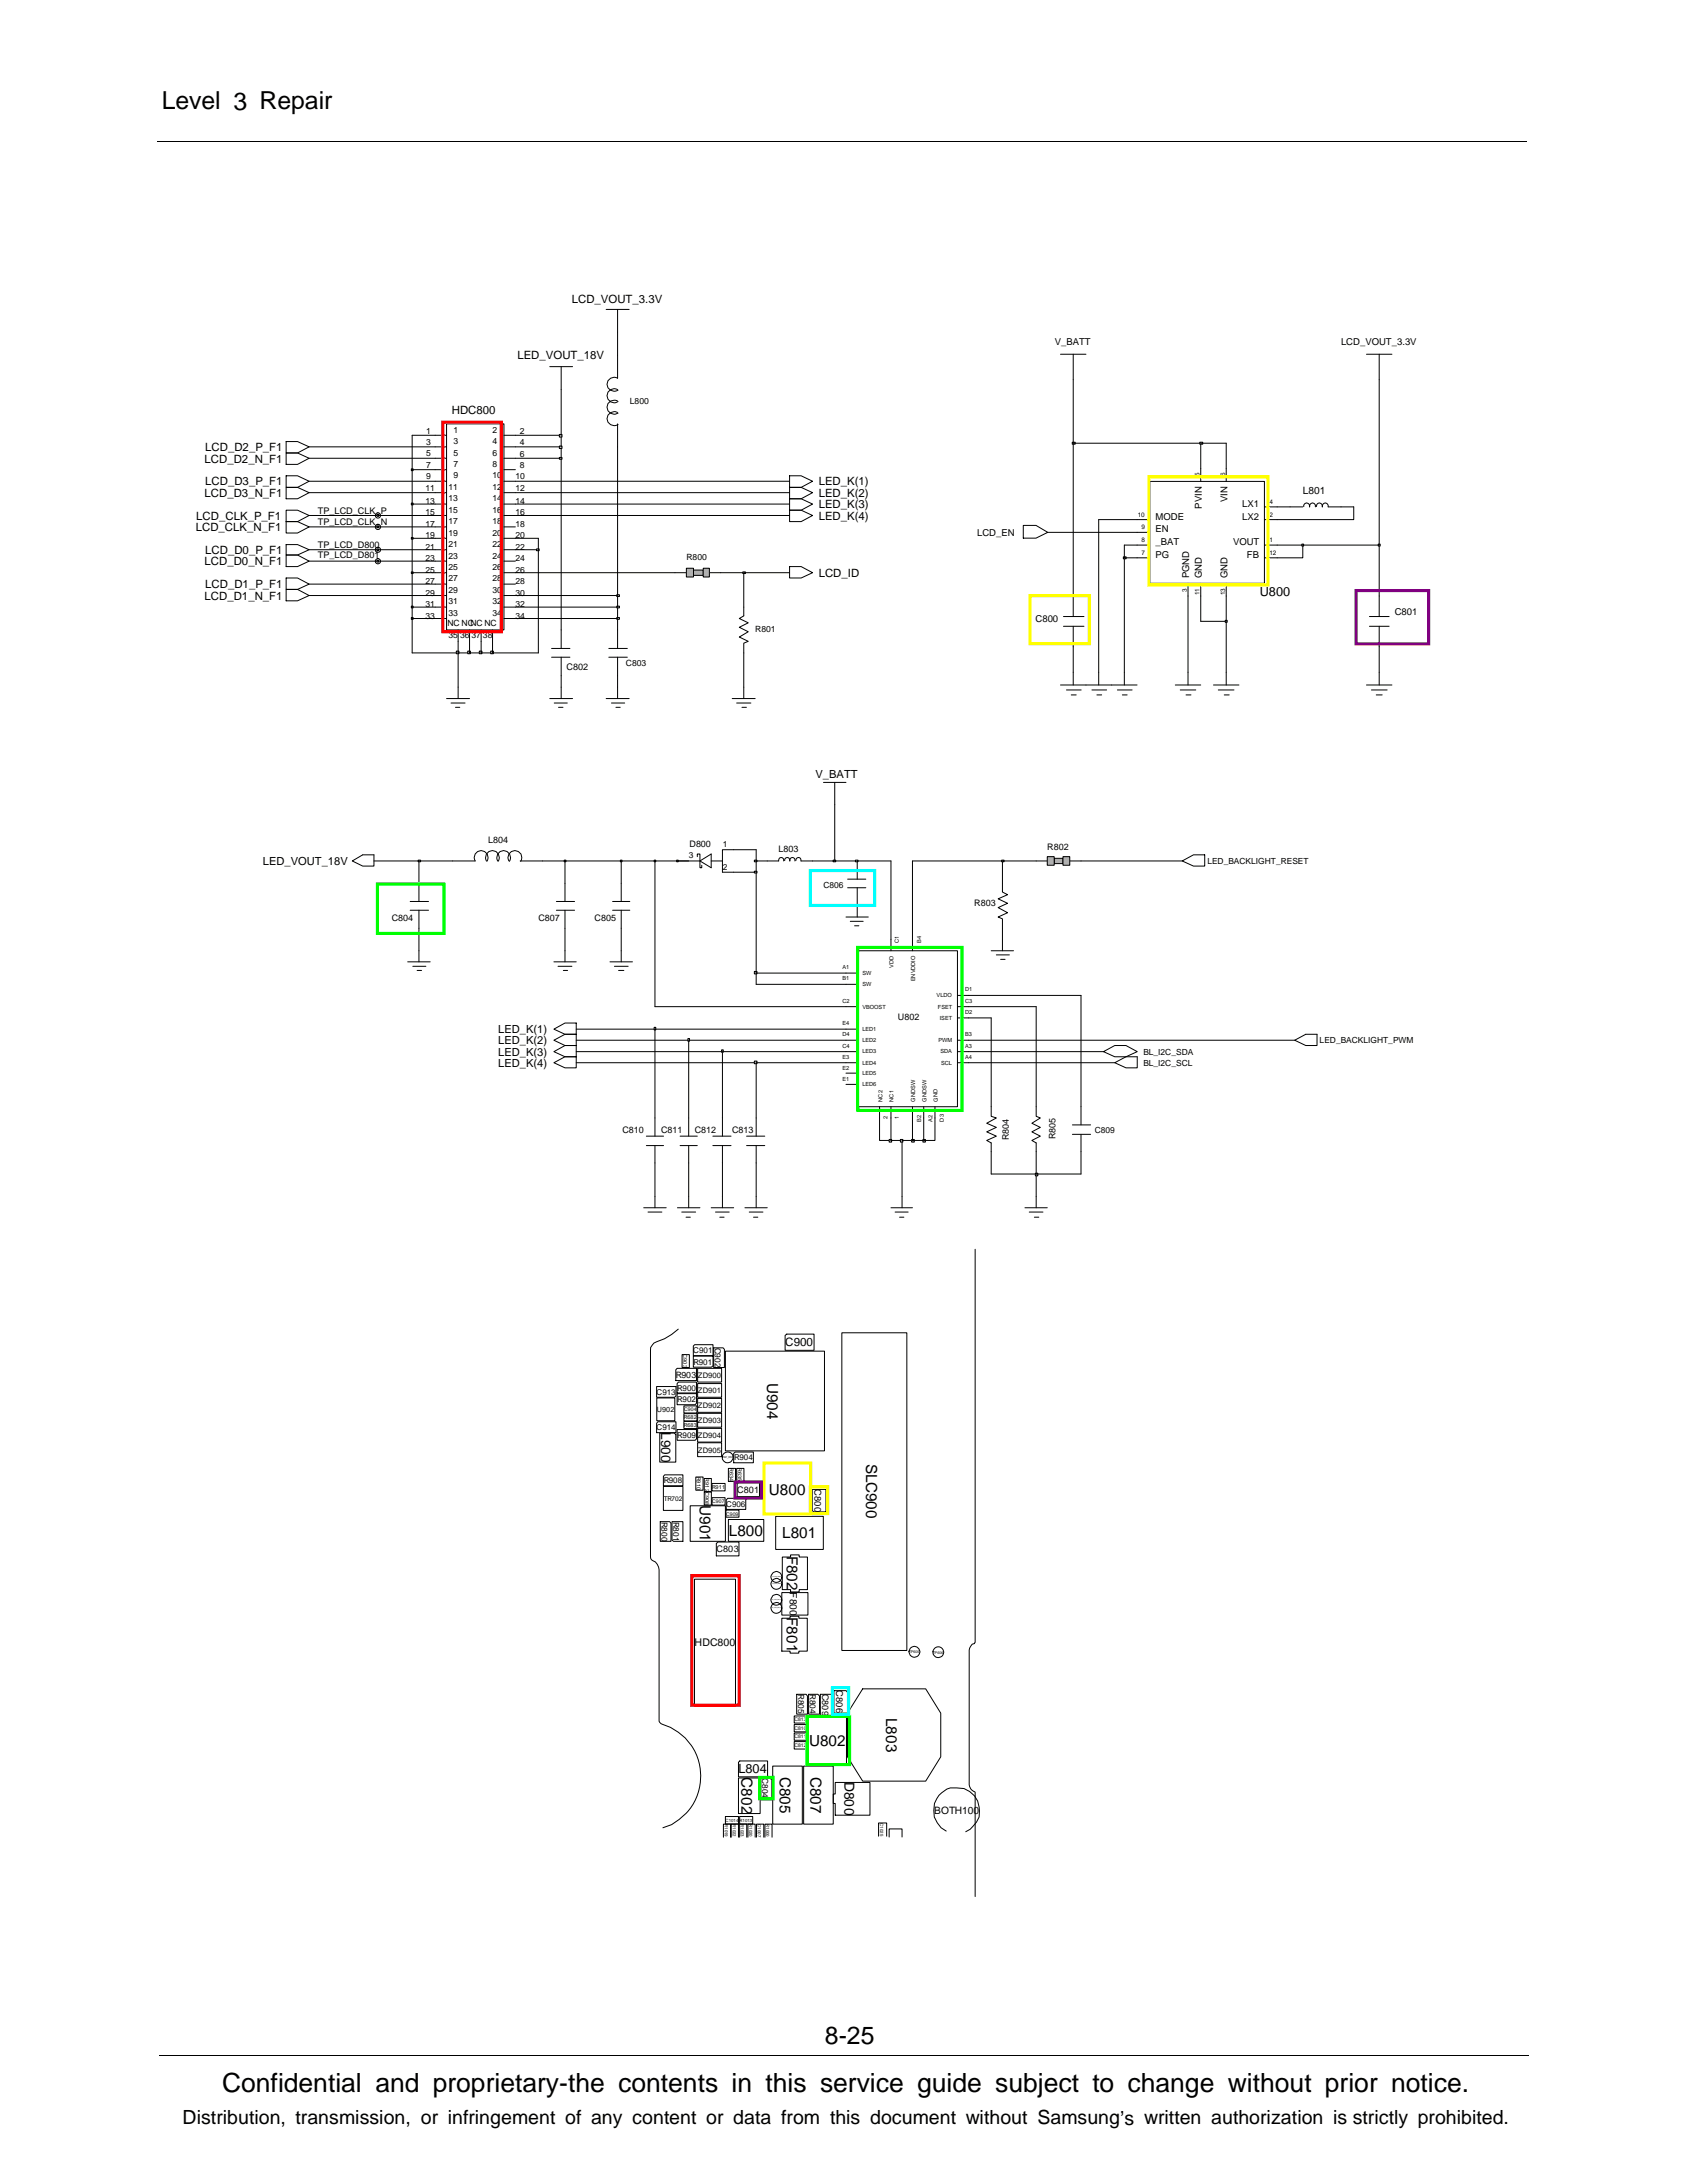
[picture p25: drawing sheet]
<svg xmlns="http://www.w3.org/2000/svg" width="216mm" height="279mm" viewBox="0 0 216 279" stroke-linecap="round" stroke-linejoin="round" font-family="sans-serif">
<defs><g id="words">
<text font-size="3.4" x="28.4" y="267.7">Confidential and proprietary-the contents in this service guide subject to change without prior notice.</text>
<g font-size="3.2">
<text x="20.7" y="14">Level 3 Repair</text>
<text x="105.6" y="261.6">8-25</text>
</g>
<text font-size="2.5" x="23.4" y="271.9">Distribution, transmission, or infringement of any content or data from this document without Samsung’s written authorization is strictly prohibited.</text>
<g font-size="2">
<text x="98.2" y="177" transform="rotate(90 98.2 177)">U904</text>
<text x="98.4" y="191.3">U800</text>
<text x="110.9" y="187.4" transform="rotate(90 110.9 187.4)">SLC900</text>
<text x="89.6" y="192.6" transform="rotate(90 89.6 192.6)">U901</text>
<text x="93.3" y="196.6">L800</text>
<text x="100.1" y="196.9">L801</text>
<text x="100.7" y="199.1" transform="rotate(90 100.7 199.1)">F802</text>
<text x="100.7" y="207" transform="rotate(90 100.7 207)">F801</text>
<text x="113.4" y="219.9" transform="rotate(90 113.4 219.9)">L803</text>
<text x="94.9" y="227.5" transform="rotate(90 94.9 227.5)">C802</text>
<text x="99.8" y="227.4" transform="rotate(90 99.8 227.4)">C805</text>
<text x="103.5" y="223.5">U802</text>
<text x="103.7" y="227.4" transform="rotate(90 103.7 227.4)">C807</text>
</g>
<text font-size="1.8" x="108.1" y="228" transform="rotate(90 108.1 228)">D800</text>
<text font-size="1.7" x="84.6" y="183.3" transform="rotate(90 84.6 183.3)">L900</text>
<g font-size="1.6">
<text x="161.2" y="76.3">U800</text>
<text x="94.5" y="227">L804</text>
</g>
<g font-size="1.5">
<text x="73.2" y="38.8">LCD_VOUT_3.3V</text>
<text x="66.2" y="46">LED_VOUT_18V</text>
<text x="57.8" y="53">HDC800</text>
<text x="26.2" y="59.2">LCD_D2_N_F1</text>
<text x="26.3" y="57.7">LCD_D2_P_F1</text>
<text x="26.2" y="63.6">LCD_D3_N_F1</text>
<text x="26.3" y="62.1">LCD_D3_P_F1</text>
<text x="104.8" y="62.1">LED_K(1)</text>
<text x="104.8" y="65">LED_K(3)</text>
<text x="104.8" y="63.6">LED_K(2)</text>
<text x="25.1" y="68">LCD_CLK_N_F1</text>
<text x="25.1" y="66.5">LCD_CLK_P_F1</text>
<text x="26.3" y="70.9">LCD_D0_P_F1</text>
<text x="104.8" y="66.5">LED_K(4)</text>
<text x="26.2" y="72.4">LCD_D0_N_F1</text>
<text x="26.2" y="76.8">LCD_D1_N_F1</text>
<text x="26.3" y="75.3">LCD_D1_P_F1</text>
<text x="104.8" y="73.9">LCD_ID</text>
<text x="100.5" y="172.3">C900</text>
</g>
<g font-size="1.4">
<text x="104.4" y="99.6">V_BATT</text>
<text x="33.6" y="110.7">LED_VOUT_18V</text>
<text x="63.8" y="135.1">LED_K(3)</text>
<text x="63.8" y="133.7">LED_K(2)</text>
<text x="63.8" y="136.5">LED_K(4)</text>
<text x="63.8" y="132.2">LED_K(1)</text>
<text x="88.9" y="210.7">HDC800</text>
</g>
<g font-size="1.3">
<text x="166.7" y="63.2">L801</text>
<text x="101.1" y="203.8" transform="rotate(90 101.1 203.8)">F800</text>
<text x="119.6" y="232.2">BOTH100</text>
</g>
<g font-size="1.2">
<text x="135" y="44.2">V_BATT</text>
<text x="171.6" y="44.2">LCD_VOUT_3.3V</text>
<text x="40.7" y="65.7">TP_LCD_CLK_P</text>
<text x="153.8" y="65.1" transform="rotate(-90 153.8 65.1)">PVIN</text>
<text x="157.1" y="64.3" transform="rotate(-90 157.1 64.3)">VIN</text>
<text x="159" y="64.9">LX1</text>
<text x="40.7" y="70.1">TP_LCD_D800</text>
<text x="40.7" y="71.5">TP_LCD_D801</text>
<text x="40.7" y="67.2">TP_LCD_CLK_N</text>
<text x="125.1" y="68.6">LCD_EN</text>
<text x="147.9" y="71.4">PG</text>
<text x="147.9" y="69.8">_BAT</text>
<text x="147.9" y="68.1">EN</text>
<text x="147.9" y="66.5">MODE</text>
<text x="157.8" y="69.8">VOUT</text>
<text x="159" y="66.5">LX2</text>
<text x="159.6" y="71.4">FB</text>
<text x="152.2" y="74" transform="rotate(-90 152.2 74)">PGND</text>
<text x="153.8" y="74" transform="rotate(-90 153.8 74)">GND</text>
<text x="157.1" y="74" transform="rotate(-90 157.1 74)">GND</text>
<text x="132.5" y="79.7">C800</text>
<text x="178.5" y="78.7">C801</text>
<text x="72.5" y="85.7">C802</text>
<text x="94.3" y="191.1">C801</text>
<text x="104.2" y="190.6" transform="rotate(90 104.2 190.6)">C800</text>
<text x="91.7" y="198.6">C803</text>
<text x="105.2" y="216.8" transform="rotate(90 105.2 216.8)">C809</text>
<text x="107" y="216.3" transform="rotate(90 107 216.3)">C806</text>
</g>
<g font-size="1.1">
<text x="80.6" y="51.7">L800</text>
<text x="54.5" y="59.9">7</text>
<text x="54.5" y="57">3</text>
<text x="54.5" y="55.5">1</text>
<text x="54.5" y="58.4">5</text>
<text x="58" y="59.8">7</text>
<text x="58" y="58.3">5</text>
<text x="58" y="56.9">3</text>
<text x="58" y="55.4">1</text>
<text x="63" y="59.8">8</text>
<text x="63" y="58.3">6</text>
<text x="63" y="55.4">2</text>
<text x="63" y="56.9">4</text>
<text x="66.5" y="59.9">8</text>
<text x="66.5" y="55.5">2</text>
<text x="66.5" y="57">4</text>
<text x="66.5" y="58.4">6</text>
<text x="54.5" y="62.8">11</text>
<text x="54.5" y="64.5">13</text>
<text x="54.5" y="66">15</text>
<text x="54.5" y="61.4">9</text>
<text x="57.4" y="62.7">11</text>
<text x="57.4" y="64.2">13</text>
<text x="57.4" y="65.6">15</text>
<text x="58" y="61.2">9</text>
<text x="63" y="65.6">16</text>
<text x="63" y="61.2">10</text>
<text x="63" y="62.7">12</text>
<text x="63" y="64.2">14</text>
<text x="66" y="66">16</text>
<text x="66" y="61.4">10</text>
<text x="66" y="62.8">12</text>
<text x="66" y="64.5">14</text>
<text x="54.5" y="67.4">17</text>
<text x="54.5" y="68.9">19</text>
<text x="54.5" y="70.4">21</text>
<text x="54.5" y="71.8">23</text>
<text x="57.4" y="67.1">17</text>
<text x="57.4" y="68.6">19</text>
<text x="57.4" y="70">21</text>
<text x="57.4" y="71.5">23</text>
<text x="63" y="67.1">18</text>
<text x="63" y="68.6">20</text>
<text x="63" y="70">22</text>
<text x="63" y="71.5">24</text>
<text x="66" y="67.4">18</text>
<text x="66" y="68.9">20</text>
<text x="66" y="70.4">22</text>
<text x="66" y="71.8">24</text>
<text x="87.8" y="71.7">R800</text>
<text x="54.5" y="77.7">31</text>
<text x="54.5" y="73.3">25</text>
<text x="54.5" y="74.8">27</text>
<text x="54.5" y="76.2">29</text>
<text x="57.4" y="77.3">31</text>
<text x="57.4" y="73">25</text>
<text x="57.4" y="74.4">27</text>
<text x="57.4" y="75.9">29</text>
<text x="63" y="75.9">30</text>
<text x="63" y="77.3">32</text>
<text x="63" y="73">26</text>
<text x="63" y="74.4">28</text>
<text x="66" y="76.2">30</text>
<text x="66" y="77.7">32</text>
<text x="66" y="73.3">26</text>
<text x="66" y="74.8">28</text>
<text x="54.5" y="79.2">33</text>
<text x="57.3" y="80.2">NC NCNC NC</text>
<text x="57.4" y="81.6">35</text>
<text x="57.4" y="78.8">33</text>
<text x="58.9" y="81.6">36 37</text>
<text x="61.8" y="81.6">38</text>
<text x="63" y="78.8">34</text>
<text x="66" y="79.2">34</text>
<text x="96.6" y="80.9">R801</text>
<text x="80.1" y="85.3">C803</text>
<text x="62.5" y="107.9">L804</text>
<text x="88.1" y="109.9">3</text>
<text x="88.2" y="108.4">D800</text>
<text x="92.5" y="108.4">1</text>
<text x="92.5" y="111.3">2</text>
<text x="99.7" y="109.1">L803</text>
<text x="105.4" y="113.6">C806</text>
<text x="134" y="108.8">R802</text>
<text x="154.5" y="110.6">LED_BACKLIGHT_RESET</text>
<text x="50.1" y="117.9">C804</text>
<text x="68.9" y="117.9">C807</text>
<text x="76.1" y="117.9">C805</text>
<text x="124.7" y="115.9">R803</text>
<text x="114.9" y="130.5">U802</text>
<text x="146.3" y="135">BL_I2C_SDA</text>
<text x="146.3" y="136.4">BL_I2C_SCL</text>
<text x="168.9" y="133.5">LED_BACKLIGHT_PWM</text>
<text x="79.6" y="145">C810</text>
<text x="84.6" y="145">C811</text>
<text x="88.9" y="145">C812</text>
<text x="93.7" y="145">C813</text>
<text x="129.1" y="146" transform="rotate(-90 129.1 146)">R804</text>
<text x="135.1" y="145.8" transform="rotate(-90 135.1 145.8)">R805</text>
<text x="140.1" y="145">C809</text>
<text x="91.5" y="172.5" transform="rotate(90 91.5 172.5)">C902</text>
<text x="86.5" y="176.3">R903</text>
<text x="84.6" y="194.8" transform="rotate(90 84.6 194.8)">R800</text>
<text x="86.2" y="194.8" transform="rotate(90 86.2 194.8)">R801</text>
<text x="102.1" y="216.8" transform="rotate(90 102.1 216.8)">R805</text>
<text x="103.7" y="216.8" transform="rotate(90 103.7 216.8)">R804</text>
<text x="97.6" y="227.6" transform="rotate(90 97.6 227.6)">C804</text>
</g>
<g font-size="1">
<text x="88.7" y="173.2">C901</text>
<text x="84" y="178.5">C913</text>
<text x="86.7" y="178">R900</text>
<text x="86.7" y="179.5">R902</text>
<text x="88.8" y="174.7">R901</text>
<text x="89.3" y="176.3">ZD900</text>
<text x="89.3" y="178.3">ZD901</text>
<text x="84" y="183">C914</text>
<text x="86.7" y="184">R909 ZD904</text>
<text x="89.3" y="180.2">ZD902</text>
<text x="89.3" y="182.1">ZD903</text>
<text x="89.3" y="185.9">ZD905</text>
<text x="84.9" y="189.8">R908</text>
<text x="94" y="186.9">R904</text>
<text x="92.9" y="192.9">C906</text>
</g>
<text font-size=".9" x="84.1" y="180.7">U902</text>
<g font-size=".8">
<text x="153.5" y="61" transform="rotate(-90 153.5 61)">5</text>
<text x="156.8" y="61" transform="rotate(-90 156.8 61)">6</text>
<text x="162.5" y="64.5">4</text>
<text x="145.6" y="66.1">10</text>
<text x="146.1" y="71">7</text>
<text x="146.1" y="69.4">8</text>
<text x="146.1" y="67.8">9</text>
<text x="162.5" y="66.1">2</text>
<text x="162.5" y="69.4">1</text>
<text x="162.5" y="71">12</text>
<text x="151.9" y="75.7" transform="rotate(-90 151.9 75.7)">3</text>
<text x="153.5" y="76.2" transform="rotate(-90 153.5 76.2)">11</text>
<text x="156.8" y="76.2" transform="rotate(-90 156.8 76.2)">13</text>
<text x="84.9" y="192.1">TR702</text>
</g>
<g font-size=".7">
<text x="107.8" y="124">A1</text>
<text x="107.8" y="125.5">B1</text>
<text x="110.4" y="124.8">SW</text>
<text x="114.4" y="123.9" transform="rotate(-90 114.4 123.9)">VDD</text>
<text x="115" y="120.7" transform="rotate(-90 115 120.7)">C1</text>
<text x="117.1" y="125.6" transform="rotate(-90 117.1 125.6)">ENVDDIO</text>
<text x="117.9" y="120.7" transform="rotate(-90 117.9 120.7)">B4</text>
<text x="107.8" y="128.3">C2</text>
<text x="107.8" y="131.2">E4</text>
<text x="110.4" y="132">LED1</text>
<text x="110.4" y="129.1">VBOOST</text>
<text x="110.4" y="126.2">SW</text>
<text x="119.9" y="127.7">VLDO</text>
<text x="120" y="129.1">FSET</text>
<text x="120.3" y="130.5">ISET</text>
<text x="123.5" y="126.9">D1</text>
<text x="123.5" y="129.8">D2</text>
<text x="123.5" y="128.3">C3</text>
<text x="107.8" y="132.6">D4</text>
<text x="107.8" y="134.1">C4</text>
<text x="107.8" y="136.9">E2</text>
<text x="107.8" y="135.5">E3</text>
<text x="110.4" y="133.4">LED2</text>
<text x="110.4" y="137.6">LED5</text>
<text x="110.4" y="136.3">LED4</text>
<text x="110.4" y="134.8">LED3</text>
<text x="120.1" y="133.4">PWM</text>
<text x="120.4" y="134.8">SDA</text>
<text x="120.4" y="136.3">SCL</text>
<text x="123.5" y="132.6">B3</text>
<text x="123.5" y="134.1">A3</text>
<text x="123.5" y="135.5">A4</text>
<text x="107.8" y="138.4">E1</text>
<text x="110.4" y="139">LED6</text>
<text x="112.9" y="141" transform="rotate(-90 112.9 141)">NC2</text>
<text x="113.6" y="143.3" transform="rotate(-90 113.6 143.3)">2</text>
<text x="114.4" y="141" transform="rotate(-90 114.4 141)">NC1</text>
<text x="115" y="143.3" transform="rotate(-90 115 143.3)">1</text>
<text x="117.1" y="141" transform="rotate(-90 117.1 141)">GNDSW</text>
<text x="117.9" y="143.6" transform="rotate(-90 117.9 143.6)">B2</text>
<text x="118.6" y="141" transform="rotate(-90 118.6 141)">GNDSW</text>
<text x="119.3" y="143.6" transform="rotate(-90 119.3 143.6)">A2</text>
<text x="120" y="141" transform="rotate(-90 120 141)">GND</text>
<text x="120.8" y="143.6" transform="rotate(-90 120.8 143.6)">D3</text>
<text x="87.4" y="173.3" transform="rotate(90 87.4 173.3)">C903</text>
<text x="87.5" y="181.7">R682</text>
<text x="87.5" y="182.6">R683</text>
<text x="87.6" y="180.6">C904</text>
<text x="89.2" y="189" transform="rotate(90 89.2 189)">R910</text>
<text x="90.2" y="189.2" transform="rotate(90 90.2 189.2)">R912C908</text>
<text x="91.1" y="190.5">R911</text>
<text x="93.3" y="187.9" transform="rotate(90 93.3 187.9)">R634</text>
<text x="94.4" y="187.9" transform="rotate(90 94.4 187.9)">R635</text>
<text x="91.1" y="192.4">C907</text>
<text x="92.9" y="194">C909</text>
<text x="101.7" y="221.4">C810</text>
<text x="101.7" y="220.3">C813</text>
<text x="101.7" y="222.5">C811</text>
<text x="101.7" y="223.6">C812</text>
</g>
<g font-size=".6">
<text x="92.8" y="233.5" transform="rotate(90 92.8 233.5)">R1019</text>
<text x="92.8" y="233.2">C1014 R1013</text>
<text x="93.8" y="233.5" transform="rotate(90 93.8 233.5)">R1022</text>
<text x="94.8" y="233.5" transform="rotate(90 94.8 233.5)">R1023</text>
<text x="95.9" y="233.5" transform="rotate(90 95.9 233.5)">R1020</text>
<text x="97" y="233.5" transform="rotate(90 97 233.5)">C1007</text>
<text x="98.1" y="233.5" transform="rotate(90 98.1 233.5)">R1000</text>
<text x="112.6" y="233.3" transform="rotate(90 112.6 233.3)">C1025</text>
</g>
<g font-size=".5">
<text x="116.4" y="211.6">TP605</text>
<text x="119.4" y="211.6">TP606</text>
</g>
<text font-size=".3" x="92.5" y="186.6">TSP_RST</text>
</g></defs>
<g fill="none" stroke="#000" stroke-width=".13">
<path d="M20.2 18.1h175.3M70.4 46.9h2.9M71.8 46.9v3M36.6 60.9h1.5l1.5 .7-1.5 .8h-1.5zM86.4 73.3h1.4M90.8 73.3h1.4M101 60.9h1.5l1.5 .7-1.5 .8h-1.5zM101 62.4h1.5l1.5 .7-1.5 .7h-1.5zM20.4 263h175.3"/>
<circle cx="48.4" cy="71.8" r=".34"/>
<circle cx="48.4" cy="67.4" r=".34"/>
<circle cx="48.4" cy="70.4" r=".34"/>
</g>
<path d="M88.8 73h1.2v.6h-1.2z" fill="#b3b3b3"/>
<path d="M88.8 73h1.2v.6h-1.2z" fill="none" stroke="#000" stroke-width=".13"/>
<path d="M90 72.7h.8v1.2h-.8z" fill="#b3b3b3"/>
<path d="M90 72.7h.8v1.2h-.8z" fill="none" stroke="#000" stroke-width=".13"/>
<path d="M87.8 72.7h1v1.2h-1z" fill="#b3b3b3"/>
<g fill="none" stroke="#000" stroke-width=".13">
<path d="M77.6 39.6h2.9M79 39.6v2.9M36.6 56.5h1.5l1.5 .7-1.5 .8h-1.5zM36.6 58h1.5l1.5 .7-1.5 .7h-1.5zM55.7 57.2h1.4M55.7 58.7h1.4M55.7 55.7h1.5M57.2 54.3h7.3v26.3h-7.3zM64.5 55.7h1.5M64.5 57.2h1.5M64.5 58.7h1.5M79 49.9a.9 .9 0 0 0-1.3 .8 .9 .9 0 0 0 1.4 .7"/>
<path d="M79 52.8a.91 .91 0 0 0-1.3 .8 .91 .91 0 0 0 1.4 .7M79 45.5v2.9a.9 .9 0 0 0-1.3 .8 .9 .9 0 0 0 1.4 .7M79 51.3a.91 .91 0 0 0-1.3 .9 .91 .91 0 0 0 1.4 .7M79 54.3v2.9M36.6 66.8v-1.5h1.5l1.5 .7-1.5 .8M36.6 66.8v1.4h1.5l1.5-.8-1.5-.6M36.6 66.8h1.5M36.6 71h1.5l1.5 .8-1.5 .7h-1.5zM36.6 69.7h1.5l1.5 .7-1.5 .6h-1.5zM36.6 75.4h1.5l1.5 .8-1.5 .7h-1.5zM36.6 74h1.5l1.5 .8-1.5 .6h-1.5zM36.6 62.4h1.5l1.5 .7-1.5 .7h-1.5z"/>
<path d="M52.7 79.2v4.4h5.9v5.8M55.7 76.2h1.4M55.7 77.7h1.4M55.7 79.2h1.4M55.7 73.3h1.4M55.7 70.4h1.4M55.7 67.4h1.4M55.7 68.9h1.4M55.7 74.8h1.4M55.7 64.5h1.4M55.7 60.1h1.4M55.7 66h1.4"/>
<path d="M55.7 71.8h1.5M55.7 63.1h1.5M55.7 61.6h1.5M64.5 77.7h1.5M64.5 63.1h1.5M64.5 70.4h1.5M64.5 61.6h1.5M64.5 66h1.5M64.5 76.2h1.5M64.5 71.8h1.5M64.5 79.2h1.5M64.5 73.3h1.5"/>
<path d="M64.5 67.4h1.5M64.5 68.9h1.5M64.5 74.8h1.5M64.5 64.5h1.5M64.5 60.1h1.5M87.8 72.7h1v1.2h-1zM95.2 77.7v1.1l-.6 .4 1.2 .5-1.2 .6 1.2 .6-1.2 .6 1.2 .6-.6 .2v7.1M101 65.3h1.5l1.5 .7-1.5 .8h-1.5zM101 72.5h1.5l1.5 .8-1.5 .7h-1.5zM101 63.8h1.5l1.5 .7-1.5 .8h-1.5zM57.1 89.4h3M57.7 90h1.8"/>
<path d="M58.3 90.5h.5M58.6 80.6v1.5M60.1 80.6v1.5M61.6 80.6v1.5M63 80.6v1.5M70.4 89.4h2.9M70.6 84.1h2.3M70.6 83h2.3M70.9 90h1.7M71.5 90.5h.6M71.8 80.6v2.4M71.8 84.1v5.3"/>
<path d="M77.6 89.4h2.9M77.9 84.1h2.4M77.9 83h2.4M78.3 90h1.6M78.8 90.5h.6M79 80.6v2.4M79 84.1v5.3M93.7 89.4h2.9M94.3 90h1.8M95 90.5h.5"/>
<circle cx="48.4" cy="66" r=".34"/>
</g>
<path d="M58.4 83.3h.3v.4h-.3z" fill="#c3c3c3"/>
<path d="M58.4 83.3h.3v.4h-.3zM58.6 82.1v1.5h1.5" fill="none" stroke="#000" stroke-width=".13"/>
<path d="M59.9 83.3h.3v.4h-.3z" fill="#c3c3c3"/>
<path d="M59.9 83.3h.3v.4h-.3zM60.1 82.1v1.5h1.5" fill="none" stroke="#000" stroke-width=".13"/>
<path d="M61.3 83.3h.4v.4h-.4z" fill="#c3c3c3"/>
<path d="M61.3 83.3h.4v.4h-.4zM61.6 82.1v1.5h1.4" fill="none" stroke="#000" stroke-width=".13"/>
<path d="M62.8 83.3h.3v.4h-.3z" fill="#c3c3c3"/>
<path d="M71.8 58.7v21.9M68.9 70.4v13.2h-5.9v-1.5M79 79.2v1.4M62.8 83.3h.3v.4h-.3z" fill="none" stroke="#000" stroke-width=".13"/>
<path d="M52.6 79h.3v.3h-.3z" fill="#c3c3c3"/>
<path d="M52.6 79h.3v.3h-.3zM52.7 77.7v1.5h3M66 79.2h13" fill="none" stroke="#000" stroke-width=".13"/>
<path d="M78.9 79h.4v.3h-.4z" fill="#c3c3c3"/>
<path d="M78.9 79h.4v.3h-.4zM79 77.7v1.5" fill="none" stroke="#000" stroke-width=".13"/>
<path d="M52.6 77.6h.3v.2h-.3z" fill="#c3c3c3"/>
<path d="M52.6 77.6h.3v.2h-.3zM52.7 73.3v4.4h3M66 77.7h13" fill="none" stroke="#000" stroke-width=".13"/>
<path d="M78.9 77.6h.4v.2h-.4z" fill="#c3c3c3"/>
<path d="M39.6 76.2h16.1M66 76.2h13v1.5M78.9 77.6h.4v.2h-.4zM95.2 73.3v4.4" fill="none" stroke="#000" stroke-width=".13"/>
<path d="M78.9 76.1h.4v.2h-.4z" fill="#c3c3c3"/>
<path d="M79 57.2v19M39.6 74.8h16.1M78.9 76.1h.4v.2h-.4z" fill="none" stroke="#000" stroke-width=".13"/>
<path d="M52.6 73.2h.3v.2h-.3z" fill="#c3c3c3"/>
<path d="M52.6 73.2h.3v.2h-.3zM52.7 68.9v4.4h3M66 73.3h20.4M92.2 73.3h3" fill="none" stroke="#000" stroke-width=".13"/>
<path d="M95.1 73.2h.3v.2h-.3z" fill="#c3c3c3"/>
<path d="M39.6 71.8h8.8M95.1 73.2h.3v.2h-.3zM95.2 73.3h5.8" fill="none" stroke="#000" stroke-width=".13"/>
<path d="M48.2 71.7h.3v.2h-.3z" fill="#c3c3c3"/>
<path d="M39.6 70.4h8.8M48.2 71.7h.3v.2h-.3zM48.4 71.8h7.3" fill="none" stroke="#000" stroke-width=".13"/>
<path d="M48.2 70.3h.3v.2h-.3z" fill="#c3c3c3"/>
<path d="M48.2 70.3h.3v.2h-.3zM48.4 70.4h7.3M66 70.4h2.9" fill="none" stroke="#000" stroke-width=".13"/>
<path d="M68.7 70.3h.3v.2h-.3z" fill="#c3c3c3"/>
<path d="M68.7 70.3h.3v.2h-.3zM68.9 68.9v1.5" fill="none" stroke="#000" stroke-width=".13"/>
<path d="M52.6 68.8h.3v.2h-.3z" fill="#c3c3c3"/>
<path d="M39.6 67.4h8.8M52.6 68.8h.3v.2h-.3zM52.7 64.5v4.4h3M66 68.9h2.9" fill="none" stroke="#000" stroke-width=".13"/>
<path d="M48.2 67.3h.3v.2h-.3z" fill="#c3c3c3"/>
<path d="M39.6 66h8.8M48.2 67.3h.3v.2h-.3zM48.4 67.4h7.3" fill="none" stroke="#000" stroke-width=".13"/>
<path d="M48.2 65.8h.3v.3h-.3z" fill="#c3c3c3"/>
<path d="M48.2 65.8h.3v.3h-.3zM48.4 66h7.3M66 66h35" fill="none" stroke="#000" stroke-width=".13"/>
<path d="M52.6 64.4h.3v.2h-.3z" fill="#c3c3c3"/>
<path d="M39.6 63.1h16.1M39.6 61.6h16.1M52.6 64.4h.3v.2h-.3zM52.7 60.1v4.4h3M66 64.5h35M66 63.1h35M66 61.6h35" fill="none" stroke="#000" stroke-width=".13"/>
<path d="M52.6 60h.3v.2h-.3z" fill="#c3c3c3"/>
<path d="M39.6 58.7h16.1M52.7 55.7v4.4h3M66 58.7h5.8M52.6 60h.3v.2h-.3z" fill="none" stroke="#000" stroke-width=".13"/>
<path d="M71.6 58.5h.3v.3h-.3z" fill="#c3c3c3"/>
<path d="M39.6 57.2h16.1M66 57.2h5.8v1.5M71.6 58.5h.3v.3h-.3z" fill="none" stroke="#000" stroke-width=".13"/>
<path d="M71.6 57.1h.3v.3h-.3z" fill="#c3c3c3"/>
<path d="M52.7 55.7h3M66 55.7h5.8v1.5M71.6 57.1h.3v.3h-.3z" fill="none" stroke="#000" stroke-width=".13"/>
<path d="M71.6 55.6h.3v.3h-.3z" fill="#c3c3c3"/>
<g fill="none" stroke="#000" stroke-width=".13">
<path d="M71.6 55.6h.3v.3h-.3zM71.8 49.9v5.8M79 42.5v3M45.1 110.2l1.3-.8h1.5v1.4h-1.5zM52.5 115.4h2.3M52.5 116.5h2.3M53.6 113.1v2.3M53.6 116.5v2.3M57.9 110.2h2.9a.89 .89 0 0 1 .8-1.3 .89 .89 0 0 1 .7 1.3M62.3 110.2a.89 .89 0 0 1 .7-1.3 .89 .89 0 0 1 .8 1.3M63.7 110.2a.89 .89 0 0 1 .8-1.3 .89 .89 0 0 1 .7 1.3M65.1 110.2a.89 .89 0 0 1 .8-1.3 .89 .89 0 0 1 .7 1.3"/>
<path d="M66.6 110.2h2.8M71.2 115.4h2.3M71.2 116.5h2.3M72.3 113.1v2.3M72.3 116.5v2.3M78.4 116.5h2.2M78.4 115.4h2.2M79.5 113.1v2.3M79.5 116.5v2.3M86.7 110.2h2.9M89.2 109.6v-.3h.4v1.8h.2v-.4M89.6 110.2l1.4-.9v1.8z"/>
<path d="M91 110.2h1.5M93.9 108.8h-1.4v2.8h1.4M98.2 110.2h1.5a.34 .34 0 0 1 .3-.5 .34 .34 0 0 1 .3 .5M100.4 110.2a.33 .33 0 0 1 .4-.5 .33 .33 0 0 1 .3 .5M101.1 110.2a.34 .34 0 0 1 .3-.5 .34 .34 0 0 1 .3 .5M101.9 110.2a.34 .34 0 0 1 .3-.5 .34 .34 0 0 1 .3 .5h1.5M105.4 100.1h2.9M106.8 100.1v2.9M108.3 117.4h2.8M108.5 112.5h2.3M108.5 113.6h2.3M108.8 117.9h1.7"/>
<path d="M109.4 118.5h.5M109.7 110.2v2.3M109.7 113.6v3.8M128.3 113.1v1.1l.6 .3-1.2 .5 1.2 .6-1.2 .6 1.2 .6-1.2 .6 .6 .2v1.2M132.6 110.2h1.4M136.9 110.2h1.4M151.3 110.2l1.4-.8h1.5v1.4h-1.5zM52.2 123.1h2.9M52.8 123.7h1.7M53.4 124.2h.6M53.6 121.7v1.4M70.9 131.7l1.4-.8h1.4v1.5h-1.4z"/>
<path d="M70.9 133.1l1.4-.7h1.4v1.4h-1.4zM70.9 134.6l1.4-.8h1.4v1.5h-1.4zM70.9 136l1.4-.7h1.4v1.4h-1.4zM70.9 123.1h2.8M71.4 123.7h1.8M72.1 124.2h.5M72.3 121.7v1.4M78.1 123.1h2.8M78.6 123.7h1.8M79.2 124.2h.6M79.5 121.7v1.4M108.3 124.5h1.4"/>
<path d="M108.3 136h1.4M108.3 138.8h1.4M108.3 134.6h1.4M108.3 133.1h1.4M108.3 126h1.4M108.3 128.8h1.4M108.3 137.4h1.4M108.3 131.7h1.4M109.7 121.7h12.8v19.9h-12.8zM114 120.2v1.5M116.8 120.2v1.5M122.5 134.6h1.5"/>
<path d="M122.5 136h1.5M122.5 128.8h1.5M122.5 130.3h1.5M122.5 133.1h1.5M122.5 127.4h1.5M126.9 121.7h2.8M127.5 122.2h1.7M128.1 122.8h.5M128.3 120.2v1.5M141.2 134.6l1.5-.8h1.4l1.4 .8-1.4 .7h-1.4zM142.7 136l1.4-.7h1.4v1.4h-1.4zM165.7 133.1l1.4-.7h1.5v1.4h-1.5z"/>
<path d="M82.4 154.6h2.9M82.7 145.4h2.2M82.7 146.6h2.2M82.9 155.1h1.8M83.8 143.1v2.3M83.8 146.6v2.2M83.8 153.1v1.5M86.7 154.6h2.9M87 145.4h2.2M87 146.6h2.2M87.2 155.1h1.8M87.8 155.8h.5"/>
<path d="M88.1 143.1v2.3M88.1 146.6v2.2M88.1 153.1v1.5M91 154.6h2.9M91.2 145.4h2.4M91.2 146.6h2.4M91.6 155.1h1.7M92.1 155.8h.6M92.5 143.1v2.3M92.5 146.6v2.2M92.5 153.1v1.5M95.3 154.6h2.9"/>
<path d="M95.5 145.4h2.4M95.5 146.6h2.4M95.9 155.1h1.7M96.4 155.8h.6M96.8 143.1v2.3M96.8 146.6v2.2M96.8 153.1v1.5M112.6 141.6v1.5M114 154.6h2.8M114 141.6v1.5M114.6 155.1h1.6M115.1 155.8h.6"/>
<path d="M115.4 153.1v1.5M116.8 141.6v1.5M118.2 141.6v1.5M119.7 141.6v1.5M126.9 141.6v1.3l.6 .2-1.2 .7 1.2 .5-1.2 .6 1.2 .5-1.2 .6 .6 .3v1.1M131.2 154.6h2.8M131.7 155.1h1.8M132.4 155.8h.5M132.6 141.6v1.3l.5 .2-1 .7 1 .5-1 .6 1 .5-1 .6 .5 .3v1.1M132.6 153.1v1.5M137.2 145.2h2.4M137.2 144h2.4"/>
<path d="M138.3 141.6v2.4M138.3 145.2v2.2"/>
</g>
<path d="M56.7 54h7.5v26.9h-7.5z" fill="none" stroke="#f00" stroke-width=".4"/>
<path d="M134.9 109.9h1.1v.6h-1.1z" fill="#b3b3b3"/>
<path d="M134.9 109.9h1.1v.6h-1.1z" fill="none" stroke="#000" stroke-width=".13"/>
<path d="M134 109.6h.9v1.1h-.9z" fill="#b3b3b3"/>
<path d="M134 109.6h.9v1.1h-.9z" fill="none" stroke="#000" stroke-width=".13"/>
<path d="M136 109.6h.9v1.1h-.9z" fill="#b3b3b3"/>
<path d="M136 109.6h.9v1.1h-.9zM83.8 148.8v4.3M88.1 148.8v4.3M92.5 148.8v4.3M96.8 148.8v4.3M115.4 146v7.1M126.9 147.4v2.9h5.7v2.8" fill="none" stroke="#000" stroke-width=".13"/>
<path d="M132.5 150.2h.3v.3h-.3z" fill="#c3c3c3"/>
<path d="M112.6 143.1v2.9h1.4M132.5 150.2h.3v.3h-.3zM138.3 147.4v2.9h-5.7v-2.9" fill="none" stroke="#000" stroke-width=".13"/>
<path d="M113.8 145.8h.3v.4h-.3z" fill="#c3c3c3"/>
<path d="M113.8 145.8h.3v.4h-.3zM114 143.1v2.9h1.4" fill="none" stroke="#000" stroke-width=".13"/>
<path d="M115.2 145.8h.3v.4h-.3z" fill="#c3c3c3"/>
<path d="M115.2 145.8h.3v.4h-.3zM115.4 146h1.4" fill="none" stroke="#000" stroke-width=".13"/>
<path d="M116.7 145.8h.3v.4h-.3z" fill="#c3c3c3"/>
<path d="M116.7 145.8h.3v.4h-.3zM116.8 143.1v2.9h1.4" fill="none" stroke="#000" stroke-width=".13"/>
<path d="M118.1 145.8h.3v.4h-.3z" fill="#c3c3c3"/>
<path d="M73.7 136h23.1v7.1M83.8 131.7v11.4M88.1 133.1v10M92.5 134.6v8.5M126.9 130.3v11.3M132.6 128.8v12.8M138.3 127.4v14.2M118.1 145.8h.3v.4h-.3zM118.2 143.1v2.9h1.5v-2.9" fill="none" stroke="#000" stroke-width=".13"/>
<path d="M96.5 135.8h.4v.3h-.4z" fill="#c3c3c3"/>
<path d="M73.7 134.6h18.8M96.5 135.8h.4v.3h-.4zM96.8 136h11.5M124 136h18.7" fill="none" stroke="#000" stroke-width=".13"/>
<path d="M92.4 134.4h.2v.3h-.2z" fill="#c3c3c3"/>
<path d="M73.7 133.1h14.4M92.4 134.4h.2v.3h-.2zM92.5 134.6h15.8M124 134.6h17.2" fill="none" stroke="#000" stroke-width=".13"/>
<path d="M88 132.9h.2v.4h-.2z" fill="#c3c3c3"/>
<path d="M73.7 131.7h10.1M88 132.9h.2v.4h-.2zM88.1 133.1h20.2M124 133.1h41.7" fill="none" stroke="#000" stroke-width=".13"/>
<path d="M83.7 131.5h.2v.3h-.2z" fill="#c3c3c3"/>
<path d="M83.8 110.2v18.6h24.5M83.7 131.5h.2v.3h-.2zM83.8 131.7h24.5M96.8 124.5v1.5h11.5M124 127.4h14.3M124 130.3h2.9M124 128.8h8.6" fill="none" stroke="#000" stroke-width=".13"/>
<path d="M96.5 124.3h.4v.4h-.4z" fill="#c3c3c3"/>
<path d="M53.6 110.2v2.9M53.6 118.8v2.9M72.3 110.2v2.9M72.3 118.8v2.9M79.5 110.2v2.9M79.5 118.8v2.9M93.9 111.6h2.9v12.9h11.5M114 110.2v10M116.8 110.2v10M128.3 110.2v2.9M128.3 118.8v1.4M96.5 124.3h.4v.4h-.4z" fill="none" stroke="#000" stroke-width=".13"/>
<path d="M96.5 111.5h.4v.2h-.4z" fill="#c3c3c3"/>
<path d="M47.9 110.2h5.7M96.5 111.5h.4v.2h-.4zM96.8 110.2v1.4" fill="none" stroke="#000" stroke-width=".13"/>
<path d="M53.5 110.1h.3v.2h-.3z" fill="#c3c3c3"/>
<path d="M53.5 110.1h.3v.2h-.3zM53.6 110.2h4.3M69.4 110.2h2.9" fill="none" stroke="#000" stroke-width=".13"/>
<path d="M72.2 110.1h.2v.2h-.2z" fill="#c3c3c3"/>
<path d="M72.2 110.1h.2v.2h-.2zM72.3 110.2h7.2" fill="none" stroke="#000" stroke-width=".13"/>
<path d="M79.4 110.1h.2v.2h-.2z" fill="#c3c3c3"/>
<path d="M79.4 110.1h.2v.2h-.2zM79.5 110.2h4.3" fill="none" stroke="#000" stroke-width=".13"/>
<path d="M83.7 110.1h.2v.2h-.2z" fill="#c3c3c3"/>
<path d="M83.7 110.1h.2v.2h-.2zM83.8 110.2h2.9" fill="none" stroke="#000" stroke-width=".13"/>
<path d="M86.6 110.1h.2v.2h-.2z" fill="#c3c3c3"/>
<path d="M86.6 110.1h.2v.2h-.2zM86.7 110.2h1.4" fill="none" stroke="#000" stroke-width=".13"/>
<path d="M96.5 110.1h.4v.2h-.4z" fill="#c3c3c3"/>
<path d="M96.5 110.1h.4v.2h-.4zM96.8 108.8v1.4h1.4M104 110.2h2.8" fill="none" stroke="#000" stroke-width=".13"/>
<path d="M106.6 110.1h.4v.2h-.4z" fill="#c3c3c3"/>
<path d="M106.6 110.1h.4v.2h-.4zM106.8 103v7.2h2.9" fill="none" stroke="#000" stroke-width=".13"/>
<path d="M109.5 110.1h.3v.2h-.3z" fill="#c3c3c3"/>
<path d="M109.5 110.1h.3v.2h-.3zM109.7 110.2h4.3M116.8 110.2h11.5" fill="none" stroke="#000" stroke-width=".13"/>
<path d="M128.2 110.1h.3v.2h-.3z" fill="#c3c3c3"/>
<g fill="none" stroke="#000" stroke-width=".13">
<path d="M135.7 45.3h3.3M137.4 45.3v3.3M153.7 60v1.6M156.9 60v1.6M174.9 45.3h3.2M176.5 45.3v3.3M131 67.2h1.6l1.5 .9-1.5 .8h-1.6zM136.1 78.9h2.6M137.4 76.3v2.6M140.6 66.5v21.2M143.9 71.4v16.3M145.5 69.8h1.7"/>
<path d="M145.5 71.4h1.7M145.5 66.5h1.7M145.5 68.1h1.7M147.2 61.6h14.6v13.1h-14.6zM152 74.7v13M153.7 74.7v4.8h3.2v8.2M156.9 74.7v1.6M161.8 69.8h1.6M161.8 71.4h1.6M161.8 66.5h1.6M161.8 64.9h1.6M165.1 64.9h1.6"/>
<path d="M166.9 64.8a.38 .38 0 0 1 .3-.4 .38 .38 0 0 1 .4 .5M167.6 64.9a.38 .38 0 0 1 .4-.5 .38 .38 0 0 1 .3 .5M168.5 64.8a.38 .38 0 0 1 .4-.4 .38 .38 0 0 1 .3 .5M169.2 64.9a.38 .38 0 0 1 .4-.5 .38 .38 0 0 1 .4 .5M170 64.9h1.6M175.3 78.9h2.5M176.5 76.3v2.6M135.7 87.7h9.8M136.1 80.2h2.6M136.5 88.3h1.9M137.1 88.9h.6M137.4 80.2v7.5"/>
<path d="M139.7 88.3h1.9M140.4 88.9h.6M143 88.3h1.9M143.6 88.9h.7M150.4 87.7h3.3M151 88.3h2M151.8 88.9h.6M155.3 87.7h3.3M155.9 88.3h2M156.7 88.9h.6M174.9 87.7h3.2M175.3 80.2h2.5"/>
<path d="M175.5 88.3h2M176.1 88.9h.8M176.5 80.2v7.5M93.9 108.8h2.9M128.2 110.1h.3v.2h-.3zM128.3 110.2h4.3M138.3 110.2h13"/>
</g>
<path d="M48.3 113.2h8.5v6.3h-8.5zM109.8 121.3h13.3v20.8h-13.3z" fill="none" stroke="#0f0" stroke-width=".4"/>
<path d="M103.7 111.4h8.2v4.5h-8.2z" fill="none" stroke="#0ff" stroke-width=".4"/>
<path d="M156.8 79.4h.3v.3h-.3z" fill="#c3c3c3"/>
<path d="M137.4 56.7v19.6M156.8 79.4h.3v.3h-.3zM156.9 76.3v3.2M176.5 69.8v6.5" fill="none" stroke="#000" stroke-width=".13"/>
<path d="M143.8 71.3h.3v.2h-.3z" fill="#c3c3c3"/>
<path d="M143.8 71.3h.3v.2h-.3zM145.5 69.8h-1.6v1.6h1.6M163.4 69.8h3.3v1.6h-3.3" fill="none" stroke="#000" stroke-width=".13"/>
<path d="M166.6 69.6h.2v.3h-.2z" fill="#c3c3c3"/>
<path d="M166.6 69.6h.2v.3h-.2zM166.7 69.8h9.8" fill="none" stroke="#000" stroke-width=".13"/>
<path d="M176.4 69.6h.2v.3h-.2z" fill="#c3c3c3"/>
<path d="M153.7 56.7v3.3M156.9 56.7v3.3M176.5 48.6v21.2M134.1 68.1h11.4M140.6 66.5h4.9M163.4 64.9h1.7M171.6 64.9h1.6v1.6h-9.8M176.4 69.6h.2v.3h-.2z" fill="none" stroke="#000" stroke-width=".13"/>
<path d="M137.2 56.6h.4v.3h-.4z" fill="#c3c3c3"/>
<path d="M137.2 56.6h.4v.3h-.4zM137.4 48.6v8.1h16.3" fill="none" stroke="#000" stroke-width=".13"/>
<path d="M153.5 56.6h.4v.3h-.4z" fill="#c3c3c3"/>
<g fill="none" stroke="#000" stroke-width=".13">
<path d="M153.5 56.6h.4v.3h-.4zM153.7 56.7h3.2M124.8 159.9l-.1 50.4a.92 .92 0 0 0-.7 .9v17.3a1.2 1.2 0 0 0 .8 .9v13.3M84 177.5h2.5v1.2l-.2 .1h-2.3zM84.1 178.9h2.3v2.9h-2.3zM86.7 175.1h2.4v1.6h-2.6v-1.4zM86.7 178.4h2.4v1.2l-.1 .2h-2.3zM86.8 170.1a8.1 8.1 0 0 1-3.1 1.8l-.4 .6-.1 .3v26.4a.67 .67 0 0 0 .7 .7l.2 .3 .2 .7v19.4l.3 .3a7 7 0 0 1 5.1 6.6 7 7 0 0 1-4.9 6.7M86.8 176.9h2.3v1.4h-2.4v-1.2zM87.3 173.4h.9v1.6h-.9zM87.5 179.9h1.7v.9h-1.7zM88.7 173.6h2.5v1.2l-.2 .2h-2.3z"/>
<path d="M88.9 172.1h2.3v1.4h-2.5v-1.2zM89.3 175.1h3.1v1.8h-3.1zM89.3 177.1h3.1v1.7h-3.1zM89.3 179h3.1v1.8h-3.1zM91.3 172.5h1.2l.2 .2v2.3h-1.4zM92.8 172.9h12.7v12.8h-12.7zM100.5 170.9l.2-.1h3.5v2h-3.7zM107.7 170.6h8.4v40.6h-8.4zM84.2 182h2.3v1.4h-2.5v-1.2zM84.4 183.4h1.9l.2 .2v3.5h-2.1zM84.5 194.8h1.2l.2 .2v2.3h-1.4zM84.9 190.2h2.5v3.1h-2.5z"/>
<path d="M85.1 188.8h2.3v1.4h-2.5v-1.2zM86 194.8h1.4v2.5h-1.2l-.2-.2zM86.7 183h2.4v1.2l-.1 .1h-2.3zM87.5 180.9h1.7v1h-1.7zM87.5 181.9h1.7v.9h-1.7zM88.3 192.7h4.5v4.6h-4.5zM89 189h1v1.7h-1zM89.3 180.9h3.1v1.8h-3.1zM89.3 182.8h3.1v1.8h-3.1zM89.3 184.7h3.1v1.7h-3.1zM90.1 191h.9v1.6h-.9zM90.1 189.2h.9v1.7h-.9z"/>
<path d="M91.1 191.7h1.7v.9h-1.7zM91.1 189.9h1.7v.9h-1.7zM91.7 197.5l.2-.1h2.7v1.7h-2.9zM92.9 193.3h1.7v.9h-1.7zM93.1 191.8h2.3v1.4h-2.5v-1.2zM93.2 194.5h4.5v2.8h-4.5zM93.2 187.9h.9v1.7h-.9zM93.9 186l.2-.2h2.3v1.4h-2.5zM94.3 187.9h.9v1.7h-.9zM94.5 189.8h2.7v1.7h-2.9v-1.6zM97.8 187.4h5.9v6.5h-5.9zM99.3 194.1h6.1v4.2h-6.1z"/>
<path d="M100.1 199.3h1.1v-.3h1.1v.3h1v4.2h-1v.3h-1.1v-.3h-1.1zM103.9 190.6h1.8v2.9h-1.6l-.2-.2zM88.9 202.1h5.2v16.3h-5.2zM100.1 203.8h3.3v2.9h-3.3zM100.1 207.1h1v-.2h1.1v.2h1.1v4.2h-1.1v.3h-1.1v-.3h-1zM101.6 219.6h1.7v.9h-1.7zM102 216.9h1.2l.1 .2v2.3h-1.3zM103.4 219.7h4.9v6l-.2 .1h-4.7zM103.5 216.9h1.2l.2 .2v2.3h-1.4zM105 216.9h1.4l.2 .2v2.5h-1.6zM106.7 216.4h1.6l.2 .2v2.7h-1.8zM110.4 216.2h8.1l1.9 3.1v5.6l-1.9 3.1h-8.1l-1.9-3.1v-5.6z"/>
<path d="M92.6 235.1v-1.6h.9v1.6M92.8 232.5h1.7v.9h-1.7zM93.6 235.1v-1.6h.9v1.6M94.5 225.6l.2-.2h3.5v2h-3.7zM94.5 227.6h2.8v4.5h-2.8zM94.7 232.5h1.6v.9h-1.6zM94.7 235.1v-1.6h.9v1.6M95.7 235.1v-1.6h.9v1.6M96.8 235.1v-1.6h.9v1.6M97.4 227.6h1.2l.2 .2v2.3h-1.4zM97.9 235.1v-1.6h.9v1.6M98.9 226h3.8v7.5h-3.8z"/>
<path d="M101.6 220.7h1.7v1h-1.7zM101.6 221.8h1.7v.9h-1.7zM101.6 222.9h1.7v1h-1.7zM102.8 226h3.8v7.5h-3.8zM106.9 228.1h4.4v4.2h-4.4v-1.5h-.3v-1.2h.3zM112.4 235v-1.7h1.1v1.7M113.8 235.1v-1h1.6v1M121.1 234.4a2.98 2.98 0 0 1-1.6-3 2.98 2.98 0 0 1 2.1-2.6h.8a2.87 2.87 0 0 1 2.8 1.8 2.87 2.87 0 0 1-.7 3.2l-.3 .3-.6 .3"/>
<circle cx="93.1" cy="186.5" r=".69"/>
<circle cx="99.4" cy="205.8" r=".7"/>
<circle cx="99.4" cy="204.8" r=".7"/>
<circle cx="99.4" cy="201.8" r=".7"/>
<circle cx="99.4" cy="202.7" r=".7"/>
<circle cx="117" cy="211.4" r=".69"/>
<circle cx="120.1" cy="211.5" r=".69"/>
</g>
<path d="M131.8 76.2h7.6v6.2h-7.6zM147 61h15.3v13.9h-15.3zM97.8 187.2h5.9v6.6h-5.9zM103.7 190.3h2.2v3.4h-2.2z" fill="none" stroke="#ff0" stroke-width=".4"/>
<path d="M173.5 75.6h9.3v6.8h-9.3zM94.1 189.7h3.4v2h-3.4z" fill="none" stroke="#800080" stroke-width=".4"/>
<path d="M88.5 201.7h6.1v16.5h-6.1z" fill="none" stroke="#f00" stroke-width=".4"/>
<path d="M103.3 219.7h5.4v6.1h-5.4zM97.2 227.5h1.8v2.7h-1.8z" fill="none" stroke="#0f0" stroke-width=".4"/>
<path d="M106.5 216h2.1v3.4h-2.1z" fill="none" stroke="#0ff" stroke-width=".4"/>
<use href="#words"/>
</svg>
